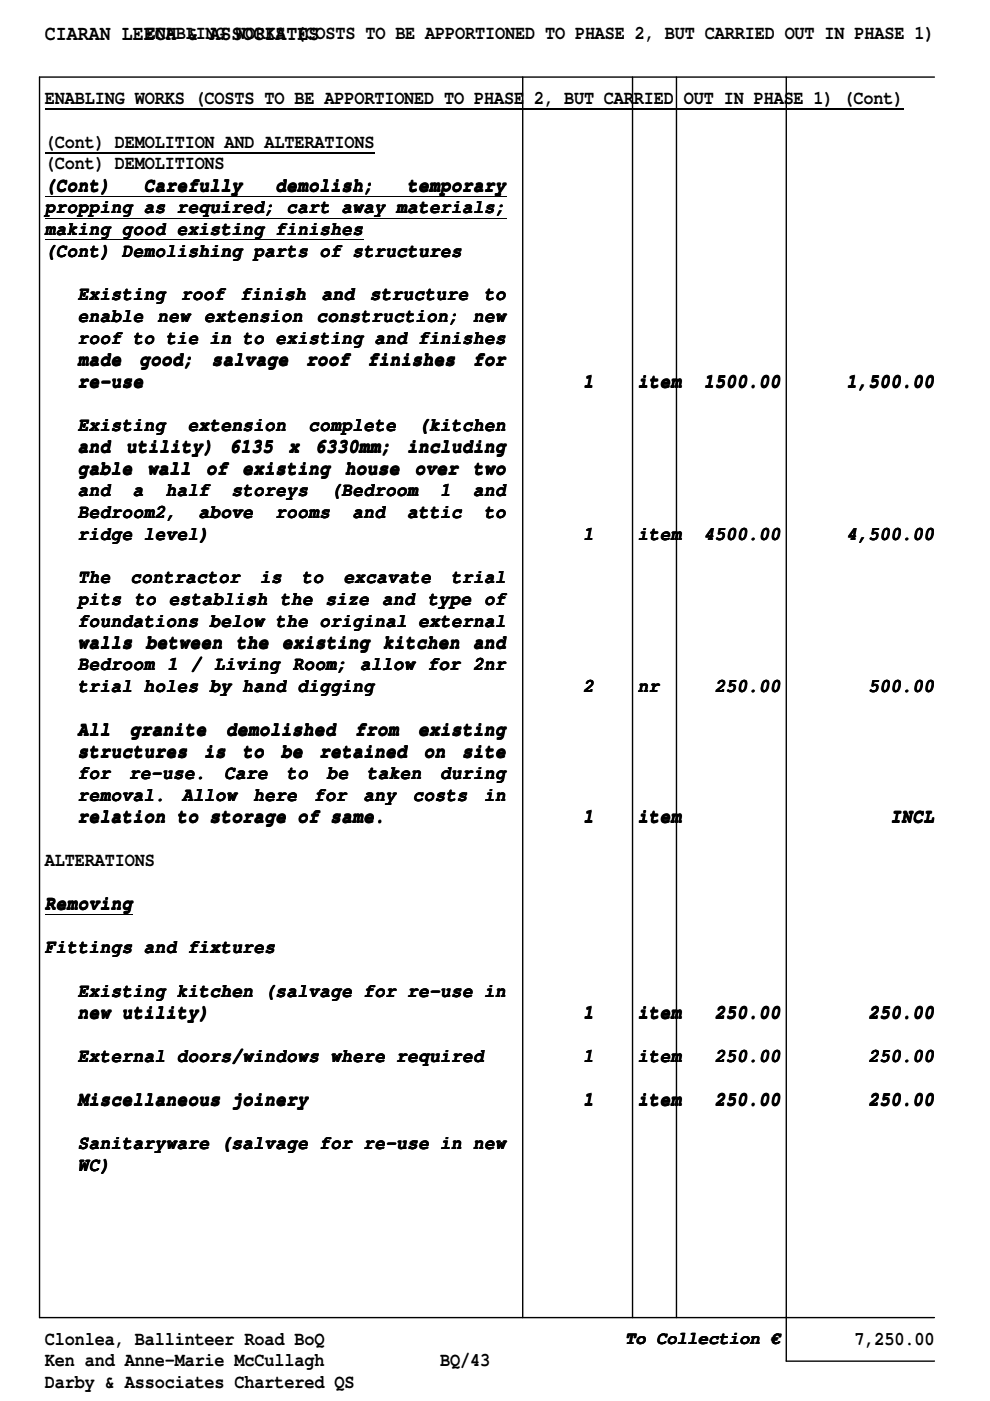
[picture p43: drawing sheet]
<svg xmlns="http://www.w3.org/2000/svg" width="210mm" height="297mm" viewBox="0 0 210 297" stroke-linecap="round" stroke-linejoin="round" font-family="sans-serif">
<defs><g id="words">
<text font-size="4.4" x="9.5" y="8.5">CIARAN LEECH &amp; ASSOCIATES</text>
<g font-size="4.1">
<text x="30.9" y="8.2">ENABLING WORKS (COSTS TO BE APPORTIONED TO PHASE 2, BUT CARRIED OUT IN PHASE 1)</text>
<text x="9.5" y="22.1">ENABLING WORKS (COSTS TO BE APPORTIONED TO PHASE 2, BUT CARRIED OUT IN PHASE 1) (Cont)</text>
<text x="9.5" y="31.3">(Cont) DEMOLITION AND ALTERATIONS</text>
<text x="9.5" y="35.9">(Cont) DEMOLITIONS</text>
<text x="9.6" y="40.6">(Cont)</text>
<text x="30.6" y="40.6">Carefully</text>
<text x="58.5" y="40.6">demolish;</text>
<text x="86.4" y="40.6">temporary</text>
<text x="9.6" y="45.2">propping as required; cart away materials;</text>
<text x="9.6" y="49.8">making good existing finishes</text>
<text x="9.6" y="54.4">(Cont) Demolishing parts of structures</text>
<text x="16.6" y="63.6">Existing</text>
<text x="38.5" y="63.6">roof</text>
<text x="51.1" y="63.6">finish</text>
<text x="68.3" y="63.6">and</text>
<text x="78.5" y="63.6">structure</text>
<text x="102.7" y="63.6">to</text>
<text x="16.6" y="68.2">enable</text>
<text x="33.5" y="68.2">new extension</text>
<text x="67.2" y="68.2">construction;</text>
<text x="100.4" y="68.2">new</text>
<text x="16.6" y="72.9">roof to tie in to existing and finishes</text>
<text x="16.6" y="77.5">made</text>
<text x="29.6" y="77.5">good;</text>
<text x="45" y="77.5">salvage</text>
<text x="65" y="77.5">roof</text>
<text x="78.1" y="77.5">finishes</text>
<text x="100.4" y="77.5">for</text>
<text x="16.6" y="82.1">re-use</text>
<text x="123.6" y="82.1">1</text>
<text x="135.3" y="82.1">item</text>
<text x="149.2" y="82.2">1500.00</text>
<text x="179.5" y="82.2">1,500.00</text>
<text x="16.6" y="91.3">Existing</text>
<text x="16.6" y="95.9">and</text>
<text x="26.8" y="95.9">utility)</text>
<text x="39.9" y="91.3">extension</text>
<text x="48.7" y="95.9">6135</text>
<text x="61.3" y="95.9">x</text>
<text x="65.5" y="91.3">complete</text>
<text x="66.9" y="95.9">6330mm;</text>
<text x="86.4" y="95.9">including</text>
<text x="88.8" y="91.3">(kitchen</text>
<text x="16.6" y="100.5">gable</text>
<text x="31.3" y="100.5">wall</text>
<text x="43.8" y="100.5">of</text>
<text x="51.5" y="100.5">existing</text>
<text x="73.2" y="100.5">house</text>
<text x="88" y="100.5">over</text>
<text x="100.4" y="100.5">two</text>
<text x="16.6" y="105.2">and</text>
<text x="28.2" y="105.2">a</text>
<text x="35.2" y="105.2">half</text>
<text x="49.2" y="105.2">storeys</text>
<text x="70.1" y="105.2">(Bedroom</text>
<text x="93.4" y="105.2">1</text>
<text x="100.4" y="105.2">and</text>
<text x="16.6" y="109.8">Bedroom2,</text>
<text x="42.2" y="109.8">above</text>
<text x="58.5" y="109.8">rooms</text>
<text x="74.8" y="109.8">and</text>
<text x="86.4" y="109.8">attic</text>
<text x="102.7" y="109.8">to</text>
<text x="16.6" y="114.4">ridge level)</text>
<text x="123.6" y="114.4">1</text>
<text x="135.3" y="114.4">item</text>
<text x="149.2" y="114.5">4500.00</text>
<text x="179.5" y="114.5">4,500.00</text>
<text x="16.6" y="123.6">The</text>
<text x="27.8" y="123.6">contractor</text>
<text x="55.2" y="123.6">is</text>
<text x="64.1" y="123.6">to</text>
<text x="72.9" y="123.6">excavate</text>
<text x="95.8" y="123.6">trial</text>
<text x="16.6" y="128.2">pits to establish the size and type of</text>
<text x="16.6" y="132.8">foundations below the original external</text>
<text x="16.6" y="137.5">walls</text>
<text x="31" y="137.5">between</text>
<text x="50.1" y="137.5">the</text>
<text x="59.9" y="137.5">existing kitchen</text>
<text x="100.4" y="137.5">and</text>
<text x="16.6" y="142.1">Bedroom 1 / Living Room; allow for 2nr</text>
<text x="16.5" y="146.7">trial holes by hand digging</text>
<text x="123.6" y="146.7">2</text>
<text x="135.3" y="146.8">nr</text>
<text x="151.6" y="146.8">250.00</text>
<text x="184.1" y="146.8">500.00</text>
<text x="16.6" y="155.9">All</text>
<text x="27.6" y="155.9">granite</text>
<text x="48" y="155.9">demolished</text>
<text x="75.4" y="155.9">from</text>
<text x="88.8" y="155.9">existing</text>
<text x="16.6" y="160.5">structures</text>
<text x="43.4" y="160.5">is</text>
<text x="51.5" y="160.5">to</text>
<text x="59.7" y="160.5">be</text>
<text x="67.8" y="160.5">retained</text>
<text x="90" y="160.5">on</text>
<text x="98.1" y="160.5">site</text>
<text x="16.6" y="165.1">for</text>
<text x="27.5" y="165.1">re-use.</text>
<text x="47.6" y="165.1">Care</text>
<text x="60.8" y="165.1">to</text>
<text x="69.4" y="165.1">be</text>
<text x="77.9" y="165.1">taken</text>
<text x="93.4" y="165.1">during</text>
<text x="16.6" y="169.8">removal.</text>
<text x="38.7" y="169.8">Allow</text>
<text x="53.8" y="169.8">here</text>
<text x="66.7" y="169.8">for</text>
<text x="77.1" y="169.8">any</text>
<text x="87.6" y="169.8">costs</text>
<text x="102.7" y="169.8">in</text>
<text x="16.5" y="174.4">relation to storage of same.</text>
<text x="123.6" y="174.4">1</text>
<text x="135.3" y="174.5">item</text>
<text x="188.8" y="174.5">INCL</text>
<text x="9.5" y="183.6">ALTERATIONS</text>
<text x="9.6" y="192.8">Removing</text>
<text x="9.6" y="202.1">Fittings and fixtures</text>
<text x="16.6" y="211.3">Existing kitchen (salvage for re-use in</text>
<text x="16.6" y="215.9">new utility)</text>
<text x="123.6" y="215.9">1</text>
<text x="135.3" y="215.9">item</text>
<text x="151.6" y="216">250.00</text>
<text x="184.1" y="216">250.00</text>
<text x="16.5" y="225.1">External doors/windows where required</text>
<text x="123.6" y="225.1">1</text>
<text x="135.3" y="225.2">item</text>
<text x="151.6" y="225.2">250.00</text>
<text x="184.1" y="225.2">250.00</text>
<text x="16.6" y="234.4">Miscellaneous joinery</text>
<text x="123.6" y="234.4">1</text>
<text x="135.3" y="234.4">item</text>
<text x="151.6" y="234.4">250.00</text>
<text x="184.1" y="234.4">250.00</text>
<text x="16.6" y="243.6">Sanitaryware (salvage for re-use in new</text>
<text x="16.6" y="248.2">WC)</text>
<text x="9.5" y="285.1">Clonlea, Ballinteer Road BoQ</text>
<text x="181.2" y="285.1">7,250.00</text>
<text x="9.5" y="289.7">Ken and Anne-Marie McCullagh</text>
<text x="93.3" y="289.7">BQ/43</text>
<text x="9.5" y="294.3">Darby &amp; Associates Chartered QS</text>
</g>
<text font-size="3.8" x="132.6" y="284.9">To Collection €</text>
</g></defs>
<path d="M110.8 16.3v263.1M134.1 16.3v263.1M143.4 16.3v263.1M166.7 16.3v272.3h31.4M198.1 16.3h-189.7v263.1h189.7" fill="none" stroke="#000" stroke-width=".3"/>
<path d="M9.5 23.2h182.1M9.5 32.4h69.9" fill="none" stroke="#000" stroke-width=".42"/>
<path d="M9.5 41.7h97.8M9.5 46.3h97.8M9.5 50.9h67.5M9.5 193.9h18.7" fill="none" stroke="#000" stroke-width=".21"/>
<use href="#words"/>
</svg>
